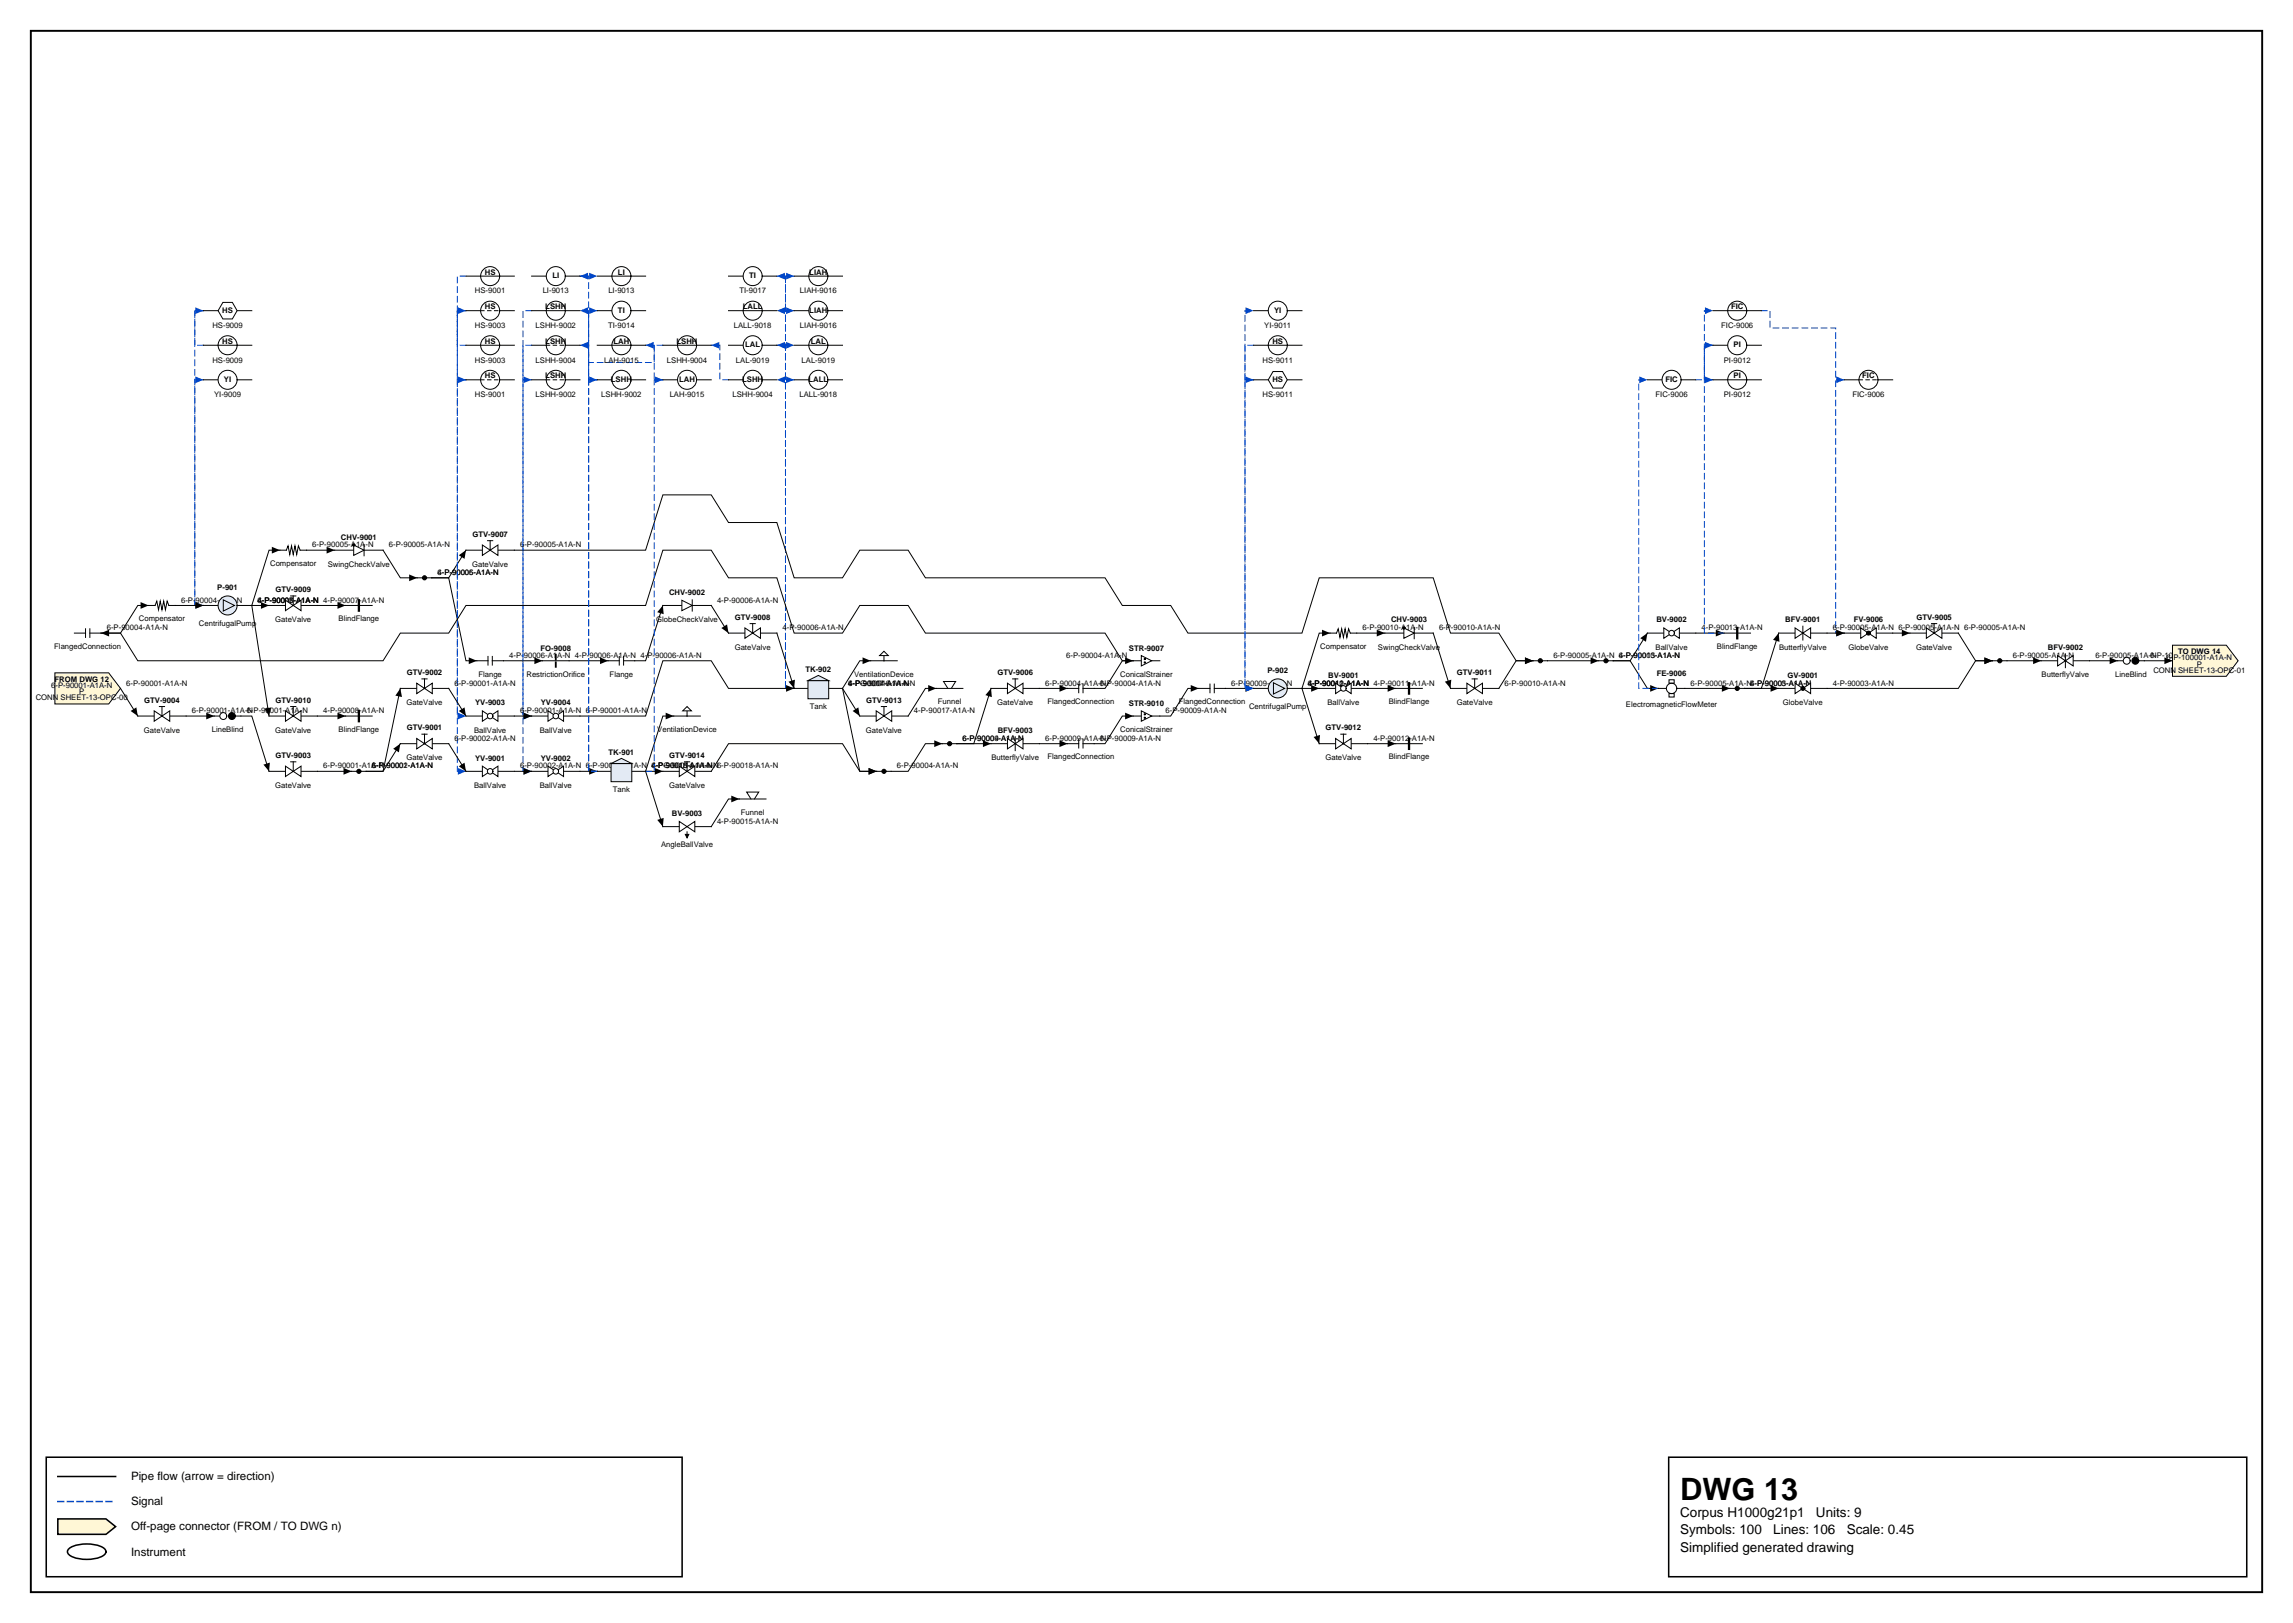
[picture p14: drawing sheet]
<svg xmlns="http://www.w3.org/2000/svg" width="420mm" height="297mm" viewBox="0 0 420 297" stroke-linecap="round" stroke-linejoin="round" font-family="sans-serif">
<defs><g id="words">
<text font-size="5.6" x="307.6" y="274.5">DWG 13</text>
<g font-size="2.5">
<text x="307.6" y="277.6">Corpus H1000g21p1</text>
<text x="307.6" y="280.8">Symbols: 100</text>
<text x="324.6" y="280.8">Lines: 106</text>
<text x="332.5" y="277.6">Units: 9</text>
<text x="338.1" y="280.8">Scale: 0.45</text>
<text x="307.6" y="284">Simplified generated drawing</text>
</g>
<g font-size="2.1">
<text x="24" y="270.9">Pipe flow (arrow = direction)</text>
<text x="24" y="275.5">Signal</text>
<text x="24" y="280.1">Off-page connector (FROM / TO DWG n)</text>
<text x="24" y="284.7">Instrument</text>
</g>
<g font-size="1.4">
<text x="87" y="53.7">HS-9001</text>
<text x="88.8" y="50.3">HS</text>
<text x="99.4" y="53.7">LI-9013</text>
<text x="101.1" y="50.9">LI</text>
<text x="111.4" y="53.7">LI-9013</text>
<text x="113.1" y="50.3">LI</text>
<text x="135.4" y="53.7">TI-9017</text>
<text x="137.2" y="50.9">TI</text>
<text x="146.4" y="53.7">LIAH-9016</text>
<text x="148.2" y="50.3">LIAH</text>
<text x="40.7" y="57.2">HS</text>
<text x="88.8" y="56.6">HS</text>
<text x="99.8" y="56.6">LSHH</text>
<text x="113.1" y="57.2">TI</text>
<text x="136" y="56.6">LALL</text>
<text x="148.2" y="57.2">LIAH</text>
<text x="233.3" y="57.2">YI</text>
<text x="316.9" y="56.6">FIC</text>
<text x="38.9" y="60">HS-9009</text>
<text x="40.7" y="62.9">HS</text>
<text x="87" y="60">HS-9003</text>
<text x="88.8" y="62.9">HS</text>
<text x="98.1" y="60">LSHH-9002</text>
<text x="99.8" y="62.9">LSHH</text>
<text x="111.3" y="60">TI-9014</text>
<text x="112.3" y="62.9">LAH</text>
<text x="123.9" y="62.9">LSHH</text>
<text x="134.4" y="60">LALL-9018</text>
<text x="136.4" y="63.6">LAL</text>
<text x="146.4" y="60">LIAH-9016</text>
<text x="148.4" y="62.9">LAL</text>
<text x="231.5" y="60">YI-9011</text>
<text x="233" y="62.9">HS</text>
<text x="315.1" y="60">FIC-9006</text>
<text x="317.4" y="63.6">PI</text>
<text x="38.9" y="66.4">HS-9009</text>
<text x="41" y="69.9">YI</text>
<text x="87" y="66.4">HS-9003</text>
<text x="88.8" y="69.3">HS</text>
<text x="98.1" y="66.4">LSHH-9004</text>
<text x="99.8" y="69.3">LSHH</text>
<text x="110.6" y="66.4">LAH-9015</text>
<text x="111.8" y="69.9">LSHH</text>
<text x="122.1" y="66.4">LSHH-9004</text>
<text x="124.3" y="69.9">LAH</text>
<text x="134.7" y="66.4">LAL-9019</text>
<text x="135.9" y="69.9">LSHH</text>
<text x="146.8" y="66.4">LAL-9019</text>
<text x="148" y="69.9">LALL</text>
<text x="231.2" y="66.4">HS-9011</text>
<text x="233" y="69.9">HS</text>
<text x="304.9" y="69.9">FIC</text>
<text x="315.6" y="66.4">PI-9012</text>
<text x="317.4" y="69.3">PI</text>
<text x="340.9" y="69.3">FIC</text>
<text x="39.2" y="72.7">YI-9009</text>
<text x="87" y="72.7">HS-9001</text>
<text x="98.1" y="72.7">LSHH-9002</text>
<text x="110.1" y="72.7">LSHH-9002</text>
<text x="122.6" y="72.7">LAH-9015</text>
<text x="134.1" y="72.7">LSHH-9004</text>
<text x="146.4" y="72.7">LALL-9018</text>
<text x="231.2" y="72.7">HS-9011</text>
<text x="303.1" y="72.7">FIC-9006</text>
<text x="315.6" y="72.7">PI-9012</text>
<text x="339.1" y="72.7">FIC-9006</text>
<text x="57.2" y="100.2">6-P-90005-A1A-N</text>
<text x="62.4" y="98.7">CHV-9001</text>
<text x="71.2" y="100.2">6-P-90005-A1A-N</text>
<text x="86.5" y="98.3">GTV-9007</text>
<text x="95.2" y="100.2">6-P-90005-A1A-N</text>
<text x="49.5" y="103.6">Compensator</text>
<text x="60" y="103.7">SwingCheckValve</text>
<text x="80.1" y="105.2">4-P-90006-A1A-N</text>
<text x="80.1" y="105.2">6-P-90005-A1A-N</text>
<text x="86.4" y="103.7">GateValve</text>
<text x="25.4" y="113.7">Compensator</text>
<text x="33.1" y="110.3">6-P-90004-A1A-N</text>
<text x="39.8" y="108.1">P-901</text>
<text x="47.2" y="110.3">6-P-90005-A1A-N 4-P-90007-A1A-N</text>
<text x="47.2" y="110.3">4-P-90007-A1A-N</text>
<text x="47.2" y="110.3">4-P-90008-A1A-N</text>
<text x="50.4" y="113.9">GateValve</text>
<text x="50.4" y="108.4">GTV-9009</text>
<text x="62" y="113.7">BlindFlange</text>
<text x="120.1" y="113.9">GlobeCheckValve</text>
<text x="122.5" y="108.9">CHV-9002</text>
<text x="131.3" y="110.3">4-P-90006-A1A-N</text>
<text x="134.5" y="113.4">GTV-9008</text>
<text x="254.7" y="113.9">CHV-9003</text>
<text x="303.3" y="113.9">BV-9002</text>
<text x="326.9" y="113.9">BFV-9001</text>
<text x="339.4" y="113.9">FV-9006</text>
<text x="350.8" y="113.4">GTV-9005</text>
<text x="9.9" y="118.8">FlangedConnection</text>
<text x="19.6" y="115.3">6-P-90004-A1A-N</text>
<text x="36.4" y="114.6">CentrifugalPump</text>
<text x="99" y="119.1">FO-9008</text>
<text x="134.5" y="118.9">GateValve</text>
<text x="143.3" y="115.3">4-P-90006-A1A-N</text>
<text x="206.7" y="119.1">STR-9007</text>
<text x="241.7" y="118.8">Compensator</text>
<text x="249.4" y="115.3">6-P-90010-A1A-N</text>
<text x="252.3" y="118.9">SwingCheckValve</text>
<text x="263.5" y="115.3">6-P-90010-A1A-N</text>
<text x="303.1" y="118.9">BallValve</text>
<text x="311.5" y="115.3">4-P-90013-A1A-N</text>
<text x="314.3" y="118.8">BlindFlange</text>
<text x="325.7" y="118.9">ButterflyValve</text>
<text x="335.6" y="115.3">6-P-90005-A1A-N 6-P-90005-A1A-N 6-P-90005-A1A-N</text>
<text x="338.4" y="118.9">GlobeValve</text>
<text x="350.8" y="118.9">GateValve</text>
<text x="374.9" y="119">BFV-9002</text>
<text x="398.8" y="119.7">TO DWG 14</text>
<text x="9.4" y="125.9">6-P-90001-A1A-N</text>
<text x="10" y="124.8">FROM DWG 12</text>
<text x="23.1" y="125.5">6-P-90001-A1A-N</text>
<text x="74.5" y="123.6">GTV-9002</text>
<text x="83.2" y="125.5">6-P-90001-A1A-N</text>
<text x="87.6" y="123.8">Flange</text>
<text x="93.2" y="120.4">4-P-90006-A1A-N 4-P-90006-A1A-N 4-P-90006-A1A-N</text>
<text x="96.4" y="123.8">RestrictionOrifice</text>
<text x="111.6" y="123.8">Flange</text>
<text x="147.5" y="122.9">TK-902</text>
<text x="155.3" y="125.5">6-P-90004-A1A-N</text>
<text x="155.3" y="125.5">4-P-90017-A1A-N</text>
<text x="155.3" y="125.5">4-PG-90016-A1A-N</text>
<text x="156.4" y="123.8">VentilationDevice</text>
<text x="182.6" y="123.6">GTV-9006</text>
<text x="191.4" y="125.5">6-P-90004-A1A-N</text>
<text x="195.2" y="120.4">6-P-90004-A1A-N</text>
<text x="201.4" y="125.5">6-P-90004-A1A-N</text>
<text x="205.1" y="123.8">ConicalStrainer</text>
<text x="225.4" y="125.5">6-P-90009-A1A-N</text>
<text x="232.1" y="123.2">P-902</text>
<text x="239.4" y="125.5">6-P-90010-A1A-N 4-P-90011-A1A-N</text>
<text x="239.4" y="125.5">4-P-90012-A1A-N</text>
<text x="239.4" y="125.5">4-P-90011-A1A-N</text>
<text x="243.2" y="124">BV-9001</text>
<text x="266.7" y="123.6">GTV-9011</text>
<text x="275.5" y="125.5">6-P-90010-A1A-N</text>
<text x="284.4" y="120.4">6-P-90005-A1A-N 4-P-90013-A1A-N</text>
<text x="296.4" y="120.4">6-P-90005-A1A-N</text>
<text x="303.3" y="123.7">FE-9006</text>
<text x="309.5" y="125.5">6-P-90005-A1A-N6-P-90005-A1A-N</text>
<text x="320.4" y="125.5">4-P-90003-A1A-N</text>
<text x="327.2" y="124">GV-9001</text>
<text x="335.6" y="125.5">4-P-90003-A1A-N</text>
<text x="368.5" y="120.4">6-P-90005-A1A-N</text>
<text x="373.8" y="124">ButterflyValve</text>
<text x="383.6" y="120.4">6-P-90005-A1A-N</text>
<text x="387.3" y="123.8">LineBlind</text>
<text x="393.6" y="120.4">6-P-100001-A1A-N</text>
<text x="394.2" y="123.1">CONN SHEET-13-OPC-01</text>
<text x="396.7" y="120.9">6-P-100001-A1A-N</text>
<text x="402.2" y="122">P</text>
<text x="6.5" y="128.2">CONN SHEET-13-OPC-00</text>
<text x="14.5" y="127.1">P</text>
<text x="26.4" y="128.6">GTV-9004</text>
<text x="35.1" y="130.5">6-P-90001-A1A-N</text>
<text x="45.2" y="130.5">6-P-90001-A1A-N</text>
<text x="50.4" y="128.6">GTV-9010</text>
<text x="59.2" y="130.5">4-P-90008-A1A-N</text>
<text x="74.4" y="129">GateValve</text>
<text x="87" y="129.1">YV-9003</text>
<text x="95.2" y="130.5">6-P-90001-A1A-N 6-P-90001-A1A-N</text>
<text x="99" y="129.1">YV-9004</text>
<text x="148.3" y="129.8">Tank</text>
<text x="158.6" y="128.6">GTV-9013</text>
<text x="167.3" y="130.5">4-P-90017-A1A-N</text>
<text x="171.7" y="128.9">Funnel</text>
<text x="182.6" y="129">GateValve</text>
<text x="191.8" y="128.9">FlangedConnection</text>
<text x="206.7" y="129.3">STR-9010</text>
<text x="213.4" y="130.5">6-P-90009-A1A-N</text>
<text x="215.8" y="128.9">FlangedConnection</text>
<text x="228.7" y="129.8">CentrifugalPump</text>
<text x="243" y="129">BallValve</text>
<text x="254.2" y="128.9">BlindFlange</text>
<text x="266.7" y="129">GateValve</text>
<text x="297.7" y="129.4">ElectromagneticFlowMeter</text>
<text x="326.4" y="129">GlobeValve</text>
<text x="26.4" y="134.1">GateValve</text>
<text x="38.8" y="133.9">LineBlind</text>
<text x="50.4" y="134.1">GateValve</text>
<text x="62" y="133.9">BlindFlange</text>
<text x="74.5" y="133.7">GTV-9001</text>
<text x="83.2" y="135.6">6-P-90002-A1A-N</text>
<text x="86.8" y="134.1">BallValve</text>
<text x="98.8" y="134.1">BallValve</text>
<text x="120.3" y="133.9">VentilationDevice</text>
<text x="158.5" y="134.1">GateValve</text>
<text x="176.2" y="135.6">6-P-90009-A1A-N</text>
<text x="176.2" y="135.6">6-P-90004-A1A-N</text>
<text x="182.7" y="134.2">BFV-9003</text>
<text x="191.4" y="135.6">6-P-90009-A1A-N</text>
<text x="201.4" y="135.6">6-P-90009-A1A-N</text>
<text x="205.1" y="133.9">ConicalStrainer</text>
<text x="242.7" y="133.7">GTV-9012</text>
<text x="251.4" y="135.6">4-P-90012-A1A-N</text>
<text x="50.4" y="138.7">GTV-9003</text>
<text x="59.2" y="140.6">6-P-90001-A1A-N</text>
<text x="68.1" y="140.6">6 P-90001-A1A-N</text>
<text x="68.1" y="140.6">6-P-90002-A1A-N</text>
<text x="74.4" y="139.2">GateValve</text>
<text x="87" y="139.2">YV-9001</text>
<text x="95.2" y="140.6">6-P-90002-A1A-N 6-P-90002-A1A-N 4-P-90015-A1A-N</text>
<text x="99" y="139.2">YV-9002</text>
<text x="111.4" y="138.1">TK-901</text>
<text x="119.3" y="140.6">6-P-90018-A1A-N</text>
<text x="119.3" y="140.6">4-PG-90014-A1A-N6-P-90018-A1A-N</text>
<text x="122.5" y="138.7">GTV-9014</text>
<text x="164.2" y="140.6">6-P-90004-A1A-N</text>
<text x="181.5" y="139.2">ButterflyValve</text>
<text x="191.8" y="139">FlangedConnection</text>
<text x="242.7" y="139.2">GateValve</text>
<text x="254.2" y="139">BlindFlange</text>
<text x="50.4" y="144.2">GateValve</text>
<text x="86.8" y="144.2">BallValve</text>
<text x="98.8" y="144.2">BallValve</text>
<text x="112.2" y="145">Tank</text>
<text x="122.5" y="144.2">GateValve</text>
<text x="123" y="149.3">BV-9003</text>
<text x="135.6" y="149.1">Funnel</text>
<text x="121" y="155">AngleBallValve</text>
<text x="131.3" y="150.8">4-P-90015-A1A-N</text>
</g>
</g></defs>
<path d="M5.6 5.6h408.6v285.8h-408.6z" fill="none" stroke="#000" stroke-width=".35"/>
<path d="M8.5 266.7h116.4v21.9h-116.4zM10.6 270.2h10.6M305.5 266.7h105.8v21.9h-105.8z" fill="none" stroke="#000" stroke-width=".28"/>
<path d="M10.6 274.8h10.6" fill="none" stroke="#0046c8" stroke-width=".28" stroke-dasharray="1.1 .7"/>
<path d="M10.6 278h8.8l1.8 1.4-1.8 1.4h-8.8z" fill="#fff7d6" stroke="#000" stroke-width=".28"/>
<path d="M12.7 283.4a6.7 6.7 0 0 1 6.3 0 .72 .72 0 0 1 0 1.2 6.7 6.7 0 0 1-6.3 0 .72 .72 0 0 1 0-1.2z" fill="none" stroke="#000" stroke-width=".28"/>
<path d="M109.3 69.5h-1.5v-12.6h-1.6" fill="none" stroke="#0046c8" stroke-width=".18" stroke-dasharray="1.1 .7"/>
<path d="M106.2 56.9l1.5-.7v1.3z" fill="#0046c8"/>
<path d="M27.2 110.8h-2l-3.1 5.1h-3.6M51.3 100.7h-2l-3.2 10.1h3.2M248.4 115.9h5.1M310.5 115.9h5.1" fill="none" stroke="#000" stroke-width=".18"/>
<path d="M25.7 110.2l1.5 .6-1.5 .6zM47.8 110.2l1.5 .6-1.5 .6zM49.8 100.1l1.5 .6-1.5 .6zM252.1 115.3l1.4 .6-1.4 .6zM314.1 115.3l1.5 .6-1.5 .6z" fill="#000"/>
<path d="M37.2 110.8h-1.5v-41.3h1.5" fill="none" stroke="#0046c8" stroke-width=".18" stroke-dasharray="1.1 .7"/>
<path d="M35.8 68.9l1.4 .6-1.4 .6z" fill="#0046c8"/>
<path d="M46.1 110.8l3.2 20.2M56.1 100.7h5.2" fill="none" stroke="#000" stroke-width=".18"/>
<path d="M59.8 100.1l1.5 .6-1.5 .6zM48.4 129.7l1.2-.2-.3 1.5z" fill="#000"/>
<path d="M337.7 69.5h-1.6v46.4h1.6" fill="none" stroke="#0046c8" stroke-width=".18" stroke-dasharray="1.1 .7"/>
<path d="M336.2 115.3l1.5 .6-1.5 .6z" fill="#0046c8"/>
<path d="M325.6 115.9l-3.1 10.1h-3.1h6.2M334.5 115.9h3.2M154.2 126l3.2 15.2h3.1M172.5 136.1h-3.1l-3.1 5.1h-3.1M367.4 120.9h6.3" fill="none" stroke="#000" stroke-width=".18"/>
<path d="M325.6 115.9l.2 1.6-1.2-.4zM336.2 115.3l1.5 .6-1.5 .6zM171 135.5l1.5 .6-1.5 .6zM324.2 125.4l1.4 .6-1.4 .6zM372.2 120.3l1.5 .6-1.5 .6zM159 140.6l1.5 .6-1.5 .6z" fill="#000"/>
<path d="M145.4 126h-1.6v-56.5h1.6" fill="none" stroke="#0046c8" stroke-width=".18" stroke-dasharray="1.1 .7"/>
<path d="M143.9 68.9l1.5 .6-1.5 .6z" fill="#0046c8"/>
<path d="M145.4 126h-1.6v-69.1h1.6" fill="none" stroke="#0046c8" stroke-width=".18" stroke-dasharray="1.1 .7"/>
<path d="M143.9 56.2l1.5 .7-1.5 .6z" fill="#0046c8"/>
<path d="M154.2 126l3.2 5" fill="none" stroke="#000" stroke-width=".18"/>
<path d="M156.1 130.1l1-.6 .3 1.5z" fill="#000"/>
<path d="M145.4 126h-1.6v-56.5h-1.6" fill="none" stroke="#0046c8" stroke-width=".18" stroke-dasharray="1.1 .7"/>
<path d="M142.2 69.5l1.5-.6v1.2z" fill="#0046c8"/>
<path d="M145.4 126h-1.6v-62.8h-1.6" fill="none" stroke="#0046c8" stroke-width=".18" stroke-dasharray="1.1 .7"/>
<path d="M142.2 63.2l1.5-.6v1.2z" fill="#0046c8"/>
<path d="M159.4 120.9h-2l-3.2 5.1" fill="none" stroke="#000" stroke-width=".18"/>
<path d="M157.9 120.3l1.5 .6-1.5 .6z" fill="#000"/>
<path d="M145.4 126h-1.6v-75.5h-1.6" fill="none" stroke="#0046c8" stroke-width=".18" stroke-dasharray="1.1 .7"/>
<path d="M142.2 50.5l1.5-.6v1.3z" fill="#0046c8"/>
<path d="M97.3 69.5h-1.6v71.7h1.6" fill="none" stroke="#0046c8" stroke-width=".18" stroke-dasharray="1.1 .7"/>
<path d="M95.8 140.6l1.5 .6-1.5 .6z" fill="#0046c8"/>
<path d="M224.4 126h5.1" fill="none" stroke="#000" stroke-width=".18"/>
<path d="M228 125.4l1.5 .6-1.5 .6z" fill="#000"/>
<path d="M145.4 69.5h-1.6v-12.6h-1.6" fill="none" stroke="#0046c8" stroke-width=".18" stroke-dasharray="1.1 .7"/>
<path d="M142.2 56.9l1.5-.7v1.3z" fill="#0046c8"/>
<path d="M58.1 110.8h5.2M85.3 100.7l-3.2 5.1h-3.1h3.1l3.2 15.1h2M346.5 115.9h3.2M92.2 120.9h7.1M219.5 126h-2l-3.2 5h-2M283.3 120.9h9.4" fill="none" stroke="#000" stroke-width=".18"/>
<path d="M61.8 110.2l1.5 .6-1.5 .6zM84 101.6l1.3-.9-.3 1.6zM348.2 115.3l1.5 .6-1.5 .6zM85.8 120.3l1.5 .6-1.5 .6zM97.8 120.3l1.5 .6-1.5 .6zM218 125.4l1.5 .6-1.5 .6zM291.2 120.3l1.5 .6-1.5 .6z" fill="#000"/>
<path d="M145.4 56.9h-1.6v-6.4h1.6" fill="none" stroke="#0046c8" stroke-width=".18" stroke-dasharray="1.1 .7"/>
<path d="M143.9 49.9l1.5 .6-1.5 .7z" fill="#0046c8"/>
<path d="M250.4 136.1h5.1" fill="none" stroke="#000" stroke-width=".18"/>
<path d="M254.1 135.5l1.4 .6-1.4 .6z" fill="#000"/>
<path d="M97.3 56.9h-1.6v12.6h1.6" fill="none" stroke="#0046c8" stroke-width=".18" stroke-dasharray="1.1 .7"/>
<path d="M95.8 68.9l1.5 .6-1.5 .6z" fill="#0046c8"/>
<path d="M85.3 69.5h-1.6v71.7h1.6" fill="none" stroke="#0046c8" stroke-width=".18" stroke-dasharray="1.1 .7"/>
<path d="M83.8 140.6l1.5 .6-1.5 .6z" fill="#0046c8"/>
<path d="M22.1 126l3.1 5M207.5 131h-2l-3.2 5.1h-2" fill="none" stroke="#000" stroke-width=".18"/>
<path d="M23.9 130.1l1.1-.6 .2 1.5zM206 130.4l1.5 .6-1.5 .7z" fill="#000"/>
<path d="M85.3 63.2h-1.6v-6.3h1.6" fill="none" stroke="#0046c8" stroke-width=".18" stroke-dasharray="1.1 .7"/>
<path d="M83.8 56.2l1.5 .7-1.5 .6z" fill="#0046c8"/>
<path d="M106.2 141.2h3.1" fill="none" stroke="#000" stroke-width=".18"/>
<path d="M107.9 140.6l1.4 .6-1.4 .6z" fill="#000"/>
<path d="M37.2 63.2h-1.5v-6.3h1.5" fill="none" stroke="#0046c8" stroke-width=".18" stroke-dasharray="1.1 .7"/>
<path d="M35.8 56.2l1.4 .7-1.4 .6z" fill="#0046c8"/>
<path d="M94.2 100.7h24l3.2-10.1h8.8l3.2 5h8.8l3.2 10.2h8.8l3.2-5.1h8.9l3.1 5.1h32.9l3.2 5h8.8l3.2 5.1h20.9l3.1-10.1h20.9l3.2 10.1h8.8l3.2 5h3.1M34.1 131h5.1" fill="none" stroke="#000" stroke-width=".18"/>
<path d="M37.8 130.4l1.4 .6-1.4 .7zM279.2 120.3l1.5 .6-1.5 .6z" fill="#000"/>
<path d="M85.3 56.9h-1.6v74.1h1.6" fill="none" stroke="#0046c8" stroke-width=".18" stroke-dasharray="1.1 .7"/>
<path d="M83.8 130.4l1.5 .6-1.5 .7z" fill="#0046c8"/>
<path d="M229.5 69.5h-1.6v56.5h1.6" fill="none" stroke="#0046c8" stroke-width=".18" stroke-dasharray="1.1 .7"/>
<path d="M228 125.4l1.5 .6-1.5 .6z" fill="#0046c8"/>
<path d="M121.4 63.2h-1.6v3.1h-12v-3.1h-1.6" fill="none" stroke="#0046c8" stroke-width=".18" stroke-dasharray="1.1 .7"/>
<path d="M106.2 63.2l1.5-.6v1.2z" fill="#0046c8"/>
<path d="M82.1 126l3.2 5M171.4 126h-2l-3.1 5M190.3 136.1h5.2" fill="none" stroke="#000" stroke-width=".18"/>
<path d="M84 130.1l1-.6 .3 1.5zM169.9 125.4l1.5 .6-1.5 .6zM194 135.5l1.5 .6-1.5 .6z" fill="#000"/>
<path d="M229.5 63.2h-1.6v6.3h1.6" fill="none" stroke="#0046c8" stroke-width=".18" stroke-dasharray="1.1 .7"/>
<path d="M228 68.9l1.5 .6-1.5 .6z" fill="#0046c8"/>
<path d="M262.4 115.9l3.2 10.1M135.4 146.2h-2l-3.2 5.1" fill="none" stroke="#000" stroke-width=".18"/>
<path d="M264.5 124.8l1.2-.4-.1 1.6zM133.9 145.6l1.5 .6-1.5 .6z" fill="#000"/>
<path d="M37.2 56.9h-1.5v53.9h1.5" fill="none" stroke="#0046c8" stroke-width=".18" stroke-dasharray="1.1 .7"/>
<path d="M35.8 110.2l1.4 .6-1.4 .6z" fill="#0046c8"/>
<path d="M207.5 120.9h-2l-3.2 5.1h-2" fill="none" stroke="#000" stroke-width=".18"/>
<path d="M206 120.3l1.5 .6-1.5 .6z" fill="#000"/>
<path d="M313.6 63.2h-1.6v6.3h1.6" fill="none" stroke="#0046c8" stroke-width=".18" stroke-dasharray="1.1 .7"/>
<path d="M312.1 68.9l1.5 .6-1.5 .6z" fill="#0046c8"/>
<path d="M32.1 110.8h5.1M82.1 136.1l3.2 5.1M190.3 126h5.2M250.4 126h5.1M392.6 120.9h5.1M130.2 141.2l3.2-5.1h20.8l3.2 5.1h3.1" fill="none" stroke="#000" stroke-width=".18"/>
<path d="M35.8 110.2l1.4 .6-1.4 .6zM194 125.4l1.5 .6-1.5 .6zM254.1 125.4l1.4 .6-1.4 .6zM396.3 120.3l1.4 .6-1.4 .6zM84 140.2l1-.6 .3 1.6zM159 140.6l1.5 .6-1.5 .6z" fill="#000"/>
<path d="M85.3 50.5h-1.6v19h1.6" fill="none" stroke="#0046c8" stroke-width=".18" stroke-dasharray="1.1 .7"/>
<path d="M83.8 68.9l1.5 .6-1.5 .6z" fill="#0046c8"/>
<path d="M97.3 63.2h-1.6v67.8h1.6" fill="none" stroke="#0046c8" stroke-width=".18" stroke-dasharray="1.1 .7"/>
<path d="M95.8 130.4l1.5 .6-1.5 .7z" fill="#0046c8"/>
<path d="M315.6 115.9h-3.6v-52.7h1.6" fill="none" stroke="#0046c8" stroke-width=".18" stroke-dasharray="1.1 .7"/>
<path d="M312.1 62.6l1.5 .6-1.5 .6z" fill="#0046c8"/>
<path d="M142.2 115.9l3.2 10.1M44.1 131h2l3.2 10.2M364.8 120.9h-3.1l-3.2 5.1h-24" fill="none" stroke="#000" stroke-width=".18"/>
<path d="M144.4 124.8l1.1-.4-.1 1.6zM363.3 120.3l1.5 .6-1.5 .6zM48.2 139.9l1.2-.3-.1 1.6z" fill="#000"/>
<path d="M133.4 69.5h-1.6v-6.3h-1.6" fill="none" stroke="#0046c8" stroke-width=".18" stroke-dasharray="1.1 .7"/>
<path d="M130.2 63.2l1.5-.6v1.2z" fill="#0046c8"/>
<path d="M142.2 63.2h3.2" fill="none" stroke="#0046c8" stroke-width=".18" stroke-dasharray="1.1 .7"/>
<path d="M143.9 62.6l1.5 .6-1.5 .6z" fill="#0046c8"/>
<path d="M130.2 110.8l3.2 5.1" fill="none" stroke="#000" stroke-width=".18"/>
<path d="M132.1 114.9l1-.6 .3 1.6z" fill="#000"/>
<path d="M322.5 56.9h1.6v3.1h12v9.5h1.6" fill="none" stroke="#0046c8" stroke-width=".18" stroke-dasharray="1.1 .7"/>
<path d="M336.2 68.9l1.5 .6-1.5 .6z" fill="#0046c8"/>
<path d="M18.5 115.9h3.6l3.1 5h44.9l3.2-5h8.8l3.2-5.1h32.9l3.2-10.1h8.8l3.2 5.1h8.8l3.2 10.1h8.8l3.2-5.1h8.9l3.1 5.1h32.9l3.2 5h2M358.5 115.9l3.2 5h3.1M94.2 131h3.1M145.4 126h-12l-3.2-5.1h-8.8l-3.2 10.1h-12M181.4 126l-3.1 10.1h-3.1h6.2M280.7 120.9h-3.1l-3.2 5.1M382.6 120.9h5.1" fill="none" stroke="#000" stroke-width=".18"/>
<path d="M18.5 115.9l1.5-.6v1.2zM95.8 130.4l1.5 .6-1.5 .7zM143.9 125.4l1.5 .6-1.5 .6zM180 135.5l1.4 .6-1.4 .6zM181.4 126l.2 1.6-1.2-.4zM279.2 120.3l1.5 .6-1.5 .6zM363.3 120.3l1.5 .6-1.5 .6zM386.2 120.3l1.5 .6-1.5 .6z" fill="#000"/>
<path d="M106.2 50.5h3.1" fill="none" stroke="#0046c8" stroke-width=".18" stroke-dasharray="1.1 .7"/>
<path d="M107.9 49.9l1.4 .6-1.4 .7z" fill="#0046c8"/>
<path d="M243.5 115.9h-2l-3.1 10.1 3.1 10.1M58.1 131h5.2M104.2 120.9h7.1" fill="none" stroke="#000" stroke-width=".18"/>
<path d="M242 115.3l1.5 .6-1.5 .6zM61.8 130.4l1.5 .6-1.5 .7zM109.9 120.3l1.4 .6-1.4 .6zM240.5 134.9l1.2-.4-.2 1.6z" fill="#000"/>
<path d="M229.5 126h-1.6v-69.1h1.6" fill="none" stroke="#0046c8" stroke-width=".18" stroke-dasharray="1.1 .7"/>
<path d="M228 56.2l1.5 .7-1.5 .6z" fill="#0046c8"/>
<path d="M121.4 110.8l-3.2 10.1h-2M238.4 126h3.1" fill="none" stroke="#000" stroke-width=".18"/>
<path d="M121.4 110.8l.1 1.6-1.2-.4zM240 125.4l1.5 .6-1.5 .6z" fill="#000"/>
<path d="M109.3 141.2h-1.5v-71.7h1.5" fill="none" stroke="#0046c8" stroke-width=".18" stroke-dasharray="1.1 .7"/>
<path d="M107.9 68.9l1.4 .6-1.4 .6z" fill="#0046c8"/>
<path d="M118.2 141.2l3.2 10.1" fill="none" stroke="#000" stroke-width=".18"/>
<path d="M120.3 150.1l1.2-.4-.1 1.6z" fill="#000"/>
<path d="M109.3 141.2h-1.5v-84.3h1.5" fill="none" stroke="#0046c8" stroke-width=".18" stroke-dasharray="1.1 .7"/>
<path d="M107.9 56.2l1.4 .7-1.4 .6z" fill="#0046c8"/>
<path d="M123.4 131h-2l-3.2 10.2h3.2" fill="none" stroke="#000" stroke-width=".18"/>
<path d="M121.9 130.4l1.5 .6-1.5 .7zM119.9 140.6l1.5 .6-1.5 .6z" fill="#000"/>
<path d="M109.3 141.2h-1.5v-90.7h-1.6" fill="none" stroke="#0046c8" stroke-width=".18" stroke-dasharray="1.1 .7"/>
<path d="M106.2 50.5l1.5-.6v1.3z" fill="#0046c8"/>
<path d="M118.2 141.2h1.6v-71.7h1.6" fill="none" stroke="#0046c8" stroke-width=".18" stroke-dasharray="1.1 .7"/>
<path d="M119.9 68.9l1.5 .6-1.5 .6z" fill="#0046c8"/>
<path d="M301.6 115.9l-3.2 5h-3.1h3.1l3.2 5.1h2M73.3 126l-3.2 15.2h-3.1h3.1l3.2-5.1" fill="none" stroke="#000" stroke-width=".18"/>
<path d="M300.3 116.8l1.3-.9-.3 1.6zM73.3 126l.3 1.6-1.2-.3zM72 137l1.3-.9-.3 1.6zM302.1 125.4l1.5 .6-1.5 .6z" fill="#000"/>
<path d="M310.5 69.5h1.5v-12.6h1.6" fill="none" stroke="#0046c8" stroke-width=".18" stroke-dasharray="1.1 .7"/>
<path d="M312.1 56.2l1.5 .7-1.5 .6z" fill="#0046c8"/>
<path d="M308.5 126h8.2M58.1 141.2h6.3M94.2 141.2h3.1" fill="none" stroke="#000" stroke-width=".18"/>
<path d="M315.2 125.4l1.5 .6-1.5 .6zM62.9 140.6l1.5 .6-1.5 .6zM95.8 140.6l1.5 .6-1.5 .6z" fill="#000"/>
<path d="M303.6 126h-3.6v-56.5h1.6" fill="none" stroke="#0046c8" stroke-width=".18" stroke-dasharray="1.1 .7"/>
<path d="M300.1 68.9l1.5 .6-1.5 .6z" fill="#0046c8"/>
<path d="M70.1 100.7l3.2 5.1h3.1" fill="none" stroke="#000" stroke-width=".18"/>
<path d="M74.9 105.1l1.5 .7-1.5 .6z" fill="#000"/>
<path d="M121.4 69.5h-1.6v-6.3h-1.6" fill="none" stroke="#0046c8" stroke-width=".18" stroke-dasharray="1.1 .7"/>
<path d="M118.2 63.2l1.5-.6v1.2z" fill="#0046c8"/>
<path d="M109.3 69.5h2.7M115.5 69.5h2.7" fill="none" stroke="#000" stroke-width=".18"/>
<circle cx="113.8" cy="69.5" r="1.74" fill="#fff" stroke="#000" stroke-width=".18"/>
<path d="M13.6 115.9h2.1M15.7 115.1v1.6M16.5 115.9h2M16.5 115.1v1.6M301.6 115.9h3M307.5 115.9h3" fill="none" stroke="#000" stroke-width=".18"/>
<g fill="#fff" stroke="#000" stroke-width=".18">
<path d="M304.6 114.9l2.9 1.9v-1.9l-2.9 1.9z"/>
<circle cx="306" cy="115.9" r=".51"/>
</g>
<path d="M37.2 110.8h2.7M43.4 110.8h2.7M63.3 110.8h4.8M243.5 115.9h1.2l.3-.8 .3 1.6 .3-1.6 .4 1.6 .3-1.6 .3 1.6 .3-1.6 .3 .8h1.2" fill="none" stroke="#000" stroke-width=".18"/>
<path d="M65.7 109.9v1.9" fill="none" stroke="#000" stroke-width=".42"/>
<circle cx="41.7" cy="110.8" r="1.74" fill="#e2ecf7" stroke="#000" stroke-width=".18"/>
<path d="M337.7 69.5h2.6M343.8 69.5h2.7M40.9 109.8l2 1-2 1zM51.3 100.7h1.1l.3-.8 .4 1.6 .3-1.6 .3 1.6 .3-1.6 .3 1.6 .3-1.6 .4 .8h1.1" fill="none" stroke="#000" stroke-width=".18"/>
<circle cx="342.1" cy="69.5" r="1.74" fill="#fff" stroke="#000" stroke-width=".18"/>
<path d="M340.3 69.5h.7M341.6 69.5h.6M342.9 69.5h.6M325.6 115.9h3M331.5 115.9h3" fill="none" stroke="#000" stroke-width=".18"/>
<path d="M328.6 114.9l2.9 1.9v-1.9l-2.9 1.9z" fill="#fff" stroke="#000" stroke-width=".18"/>
<path d="M330.1 114.6v2.5M145.4 126h2.5M151.7 126h2.5M316.7 126h2.7M364.8 120.9h2.6M160.5 141.2h2.7" fill="none" stroke="#000" stroke-width=".18"/>
<g fill="#000" stroke="#000" stroke-width=".18">
<circle cx="318.1" cy="126" r=".38"/>
<circle cx="366.1" cy="120.9" r=".38"/>
<circle cx="161.8" cy="141.2" r=".38"/>
</g>
<g fill="#e2ecf7" stroke="#000" stroke-width=".18">
<path d="M147.9 124.6h3.8v3.3h-3.8z"/>
<path d="M147.9 124.6l1.9-1 1.9 1z"/>
</g>
<path d="M97.3 69.5h2.7M103.5 69.5h2.7" fill="none" stroke="#000" stroke-width=".18"/>
<circle cx="101.8" cy="69.5" r="1.74" fill="#fff" stroke="#000" stroke-width=".18"/>
<path d="M100 69.5h.6M101.3 69.5h.6M102.5 69.5h.7M219.5 126h2M221.5 125.2v1.6M222.3 126h2.1M222.3 125.2v1.6" fill="none" stroke="#000" stroke-width=".18"/>
<path d="M397.7 118.1h9.9l2.2 2.8-2.2 2.9h-9.9z" fill="#fff7d6" stroke="#000" stroke-width=".18"/>
<path d="M145.4 69.5h2.7M151.6 69.5h2.6" fill="none" stroke="#000" stroke-width=".18"/>
<circle cx="149.8" cy="69.5" r="1.74" fill="#fff" stroke="#000" stroke-width=".18"/>
<path d="M49.3 110.8h3M55.1 110.8h3" fill="none" stroke="#000" stroke-width=".18"/>
<path d="M52.3 109.9l2.8 1.9v-1.9l-2.8 1.9z" fill="#fff" stroke="#000" stroke-width=".18"/>
<path d="M53.2 109.1h1M53.7 109.1v1.7M337.7 115.9h3M343.5 115.9h3" fill="none" stroke="#000" stroke-width=".18"/>
<path d="M340.7 114.9l2.8 1.9v-1.9l-2.8 1.9z" fill="#fff" stroke="#000" stroke-width=".18"/>
<circle cx="342.1" cy="115.9" r=".36" fill="#000" stroke="#000" stroke-width=".18"/>
<path d="M145.4 63.2h2.7M151.6 63.2h2.6" fill="none" stroke="#000" stroke-width=".18"/>
<circle cx="149.8" cy="63.2" r="1.74" fill="#fff" stroke="#000" stroke-width=".18"/>
<path d="M148.1 63.2h3.5M87.3 120.9h2M89.3 120.1v1.6M90.1 120.9h2.1M90.1 120.1v1.6M171.4 126h2.1M174.2 126h2.1" fill="none" stroke="#000" stroke-width=".18"/>
<path d="M172.7 124.7h2.3l-.8 1.3h-.7z" fill="#fff" stroke="#000" stroke-width=".18"/>
<path d="M76.4 105.8h2.6M207.5 131h1.5M210.9 131h1.4M280.7 120.9h2.6" fill="none" stroke="#000" stroke-width=".18"/>
<g fill="#000" stroke="#000" stroke-width=".18">
<circle cx="77.7" cy="105.8" r=".38"/>
<circle cx="282" cy="120.9" r=".38"/>
</g>
<path d="M209 130.1l1.9 .9-1.9 1z" fill="#fff" stroke="#000" stroke-width=".18"/>
<g fill="#000" stroke="#000" stroke-width=".18">
<circle cx="209.6" cy="131.4" r=".11"/>
<circle cx="209.6" cy="130.7" r=".11"/>
</g>
<path d="M145.4 56.9h2.7M151.6 56.9h2.6M63.3 131h4.8" fill="none" stroke="#000" stroke-width=".18"/>
<path d="M65.7 130.1v1.9" fill="none" stroke="#000" stroke-width=".42"/>
<circle cx="149.8" cy="56.9" r="1.74" fill="#fff" stroke="#000" stroke-width=".18"/>
<path d="M241.5 136.1h3M247.4 136.1h3" fill="none" stroke="#000" stroke-width=".18"/>
<path d="M244.5 135.2l2.9 1.9v-1.9l-2.9 1.9z" fill="#fff" stroke="#000" stroke-width=".18"/>
<path d="M97.3 56.9h2.7M103.5 56.9h2.7M245.5 134.4h.9M246 134.4v1.7" fill="none" stroke="#000" stroke-width=".18"/>
<circle cx="101.8" cy="56.9" r="1.74" fill="#fff" stroke="#000" stroke-width=".18"/>
<path d="M100 56.9h3.5M85.3 69.5h2.7M91.5 69.5h2.7" fill="none" stroke="#000" stroke-width=".18"/>
<circle cx="89.7" cy="69.5" r="1.74" fill="#fff" stroke="#000" stroke-width=".18"/>
<path d="M88 69.5h.6M89.3 69.5h.6M90.5 69.5h.7" fill="none" stroke="#000" stroke-width=".18"/>
<path d="M10 123.1h9.9l2.2 2.9-2.2 2.8h-9.9z" fill="#fff7d6" stroke="#000" stroke-width=".18"/>
<path d="M109.3 63.2h2.7M115.5 63.2h2.7" fill="none" stroke="#000" stroke-width=".18"/>
<circle cx="113.8" cy="63.2" r="1.74" fill="#fff" stroke="#000" stroke-width=".18"/>
<path d="M37.2 69.5h2.7M43.4 69.5h2.7M112 63.2h3.5" fill="none" stroke="#000" stroke-width=".18"/>
<circle cx="41.7" cy="69.5" r="1.74" fill="#fff" stroke="#000" stroke-width=".18"/>
<path d="M85.3 63.2h2.7M91.5 63.2h2.7M195.5 136.1h2M197.5 135.3v1.6M198.3 136.1h2M198.3 135.3v1.6" fill="none" stroke="#000" stroke-width=".18"/>
<circle cx="89.7" cy="63.2" r="1.74" fill="#fff" stroke="#000" stroke-width=".18"/>
<path d="M88 63.2h3.5M97.3 141.2h3M103.2 141.2h3" fill="none" stroke="#000" stroke-width=".18"/>
<g fill="#fff" stroke="#000" stroke-width=".18">
<path d="M100.3 140.2l2.9 1.9v-1.9l-2.9 1.9z"/>
<circle cx="101.8" cy="141.2" r=".51"/>
</g>
<path d="M37.2 63.2h2.7M43.4 63.2h2.7" fill="none" stroke="#000" stroke-width=".18"/>
<circle cx="41.7" cy="63.2" r="1.74" fill="#fff" stroke="#000" stroke-width=".18"/>
<path d="M39.9 63.2h3.5M85.3 100.7h3M91.2 100.7h3" fill="none" stroke="#000" stroke-width=".18"/>
<path d="M88.3 99.7l2.9 1.9v-1.9l-2.9 1.9z" fill="#fff" stroke="#000" stroke-width=".18"/>
<path d="M89.3 99h.9M89.7 99v1.7M25.2 131h3M31.1 131h3" fill="none" stroke="#000" stroke-width=".18"/>
<path d="M28.2 130.1l2.9 1.9v-1.9l-2.9 1.9z" fill="#fff" stroke="#000" stroke-width=".18"/>
<path d="M85.3 56.9h2.7M91.5 56.9h2.7M29.2 129.3h.9M29.7 129.3v1.7" fill="none" stroke="#000" stroke-width=".18"/>
<circle cx="89.7" cy="56.9" r="1.74" fill="#fff" stroke="#000" stroke-width=".18"/>
<path d="M88 56.9h.6M89.3 56.9h.6M90.5 56.9h.7M229.5 69.5h2.7M235.7 69.5h2.7" fill="none" stroke="#000" stroke-width=".18"/>
<path d="M233.1 68h1.7l.9 1.5-.9 1.5h-1.7l-.9-1.5z" fill="#fff" stroke="#000" stroke-width=".18"/>
<path d="M121.4 63.2h2.6M127.5 63.2h2.7" fill="none" stroke="#000" stroke-width=".18"/>
<circle cx="125.8" cy="63.2" r="1.74" fill="#fff" stroke="#000" stroke-width=".18"/>
<path d="M124 63.2h3.5M73.3 126h3M79.1 126h3" fill="none" stroke="#000" stroke-width=".18"/>
<path d="M76.3 125l2.8 1.9v-1.9l-2.8 1.9z" fill="#fff" stroke="#000" stroke-width=".18"/>
<path d="M77.2 124.3h1M77.7 124.3v1.7M157.4 131h3M163.3 131h3" fill="none" stroke="#000" stroke-width=".18"/>
<path d="M160.4 130.1l2.9 1.9v-1.9l-2.9 1.9z" fill="#fff" stroke="#000" stroke-width=".18"/>
<path d="M161.4 129.3h.9M161.8 129.3v1.7M181.4 136.1h3M187.3 136.1h3" fill="none" stroke="#000" stroke-width=".18"/>
<path d="M184.4 135.2l2.9 1.9v-1.9l-2.9 1.9z" fill="#fff" stroke="#000" stroke-width=".18"/>
<path d="M229.5 63.2h2.7M235.7 63.2h2.7M185.9 134.8v2.6" fill="none" stroke="#000" stroke-width=".18"/>
<circle cx="233.9" cy="63.2" r="1.74" fill="#fff" stroke="#000" stroke-width=".18"/>
<path d="M232.2 63.2h3.5M253.5 115.9h3.5M258.9 115.9h3.5" fill="none" stroke="#000" stroke-width=".18"/>
<path d="M257 114.9l1.9 1-1.9 .9z" fill="#fff" stroke="#000" stroke-width=".18"/>
<path d="M229.5 56.9h2.7M235.7 56.9h2.7M258.9 114.8v2.1" fill="none" stroke="#000" stroke-width=".18"/>
<circle cx="257" cy="114.9" r=".22" fill="#000" stroke="#000" stroke-width=".18"/>
<circle cx="233.9" cy="56.9" r="1.74" fill="#fff" stroke="#000" stroke-width=".18"/>
<path d="M255.5 136.1h4.9M121.4 151.3h3M127.2 151.3h3" fill="none" stroke="#000" stroke-width=".18"/>
<path d="M258 135.2v1.9" fill="none" stroke="#000" stroke-width=".42"/>
<path d="M124.4 150.3l2.8 1.9v-1.9l-2.8 1.9z" fill="#fff" stroke="#000" stroke-width=".18"/>
<path d="M109.3 56.9h2.7M115.5 56.9h2.7M125.8 152.2v.7" fill="none" stroke="#000" stroke-width=".18"/>
<path d="M125.5 152.7h.6l-.3 .6z" fill="#000" stroke="#000" stroke-width=".18"/>
<circle cx="113.8" cy="56.9" r="1.74" fill="#fff" stroke="#000" stroke-width=".18"/>
<path d="M37.2 56.9h2.7M43.4 56.9h2.7" fill="none" stroke="#000" stroke-width=".18"/>
<path d="M40.8 55.3h1.7l.9 1.6-.9 1.5h-1.7l-.9-1.5z" fill="#fff" stroke="#000" stroke-width=".18"/>
<path d="M313.6 69.5h2.7M319.8 69.5h2.7" fill="none" stroke="#000" stroke-width=".18"/>
<circle cx="318.1" cy="69.5" r="1.74" fill="#fff" stroke="#000" stroke-width=".18"/>
<path d="M109.3 50.5h2.7M115.5 50.5h2.7M316.3 69.5h3.5" fill="none" stroke="#000" stroke-width=".18"/>
<circle cx="113.8" cy="50.5" r="1.74" fill="#fff" stroke="#000" stroke-width=".18"/>
<path d="M112 50.5h3.5M313.6 63.2h2.7M319.8 63.2h2.7M195.5 126h2M197.5 125.2v1.6M198.3 126h2M198.3 125.2v1.6M255.5 126h4.9" fill="none" stroke="#000" stroke-width=".18"/>
<path d="M258 125v1.9" fill="none" stroke="#000" stroke-width=".42"/>
<circle cx="318.1" cy="63.2" r="1.74" fill="#fff" stroke="#000" stroke-width=".18"/>
<path d="M121.4 141.2h3M127.2 141.2h3" fill="none" stroke="#000" stroke-width=".18"/>
<path d="M124.4 140.2l2.8 1.9v-1.9l-2.8 1.9z" fill="#fff" stroke="#000" stroke-width=".18"/>
<path d="M125.3 139.4h1M125.8 139.4v1.8M181.4 126h3M187.3 126h3" fill="none" stroke="#000" stroke-width=".18"/>
<path d="M184.4 125l2.9 1.9v-1.9l-2.9 1.9z" fill="#fff" stroke="#000" stroke-width=".18"/>
<path d="M185.4 124.3h.9M185.9 124.3v1.7M241.5 126h3M247.4 126h3" fill="none" stroke="#000" stroke-width=".18"/>
<g fill="#fff" stroke="#000" stroke-width=".18">
<path d="M244.5 125l2.9 1.9v-1.9l-2.9 1.9z"/>
<circle cx="246" cy="126" r=".51"/>
</g>
<path d="M27.2 110.8h1.2l.3-.8 .3 1.6 .3-1.6 .4 1.6 .3-1.6 .3 1.6 .3-1.6 .3 .8h1.2M387.7 120.9h1M391.6 120.9h1" fill="none" stroke="#000" stroke-width=".18"/>
<circle cx="389.4" cy="120.9" r=".63" fill="#fff" stroke="#000" stroke-width=".18"/>
<circle cx="390.9" cy="120.9" r=".63" fill="#000" stroke="#000" stroke-width=".18"/>
<path d="M73.3 136.1h3M79.1 136.1h3" fill="none" stroke="#000" stroke-width=".18"/>
<path d="M76.3 135.2l2.8 1.9v-1.9l-2.8 1.9z" fill="#fff" stroke="#000" stroke-width=".18"/>
<path d="M85.3 50.5h2.7M91.5 50.5h2.7M77.2 134.4h1M77.7 134.4v1.7" fill="none" stroke="#000" stroke-width=".18"/>
<circle cx="89.7" cy="50.5" r="1.74" fill="#fff" stroke="#000" stroke-width=".18"/>
<path d="M88 50.5h3.5M97.3 63.2h2.7M103.5 63.2h2.7" fill="none" stroke="#000" stroke-width=".18"/>
<circle cx="101.8" cy="63.2" r="1.74" fill="#fff" stroke="#000" stroke-width=".18"/>
<path d="M145.4 50.5h2.7M151.6 50.5h2.6M100 63.2h.6M101.3 63.2h.6M102.5 63.2h.7" fill="none" stroke="#000" stroke-width=".18"/>
<circle cx="149.8" cy="50.5" r="1.74" fill="#fff" stroke="#000" stroke-width=".18"/>
<path d="M148.1 50.5h3.5M135.4 146.2h2.1M138.1 146.2h2.1" fill="none" stroke="#000" stroke-width=".18"/>
<path d="M136.7 145h2.2l-.8 1.2h-.6z" fill="#fff" stroke="#000" stroke-width=".18"/>
<path d="M315.6 115.9h4.9M325.6 126h3M331.5 126h3" fill="none" stroke="#000" stroke-width=".18"/>
<path d="M318.1 114.9v1.9" fill="none" stroke="#000" stroke-width=".42"/>
<path d="M328.6 125l2.9 1.9v-1.9l-2.9 1.9z" fill="#fff" stroke="#000" stroke-width=".18"/>
<circle cx="330.1" cy="126" r=".36" fill="#000" stroke="#000" stroke-width=".18"/>
<path d="M39.2 131h1M43.1 131h1" fill="none" stroke="#000" stroke-width=".18"/>
<circle cx="40.9" cy="131" r=".63" fill="#fff" stroke="#000" stroke-width=".18"/>
<circle cx="42.5" cy="131" r=".63" fill="#000" stroke="#000" stroke-width=".18"/>
<path d="M133.4 115.9h3M139.2 115.9h3" fill="none" stroke="#000" stroke-width=".18"/>
<path d="M136.4 114.9l2.8 1.9v-1.9l-2.8 1.9z" fill="#fff" stroke="#000" stroke-width=".18"/>
<path d="M133.4 69.5h2.7M139.5 69.5h2.7M137.3 114.1h1M137.8 114.1v1.8" fill="none" stroke="#000" stroke-width=".18"/>
<circle cx="137.8" cy="69.5" r="1.74" fill="#fff" stroke="#000" stroke-width=".18"/>
<path d="M133.4 63.2h2.7M139.5 63.2h2.7" fill="none" stroke="#000" stroke-width=".18"/>
<circle cx="137.8" cy="63.2" r="1.74" fill="#fff" stroke="#000" stroke-width=".18"/>
<path d="M123.4 131h4.8M125.8 130.1v.9" fill="none" stroke="#000" stroke-width=".18"/>
<path d="M125.8 129.3l.8 .8h-1.6z" fill="#fff" stroke="#000" stroke-width=".18"/>
<path d="M121.4 110.8h3.4M126.7 110.8h3.5" fill="none" stroke="#000" stroke-width=".18"/>
<path d="M124.8 109.9l1.9 .9-1.9 1z" fill="#fff" stroke="#000" stroke-width=".18"/>
<path d="M313.6 56.9h2.7M319.8 56.9h2.7M126.7 109.8v2" fill="none" stroke="#000" stroke-width=".18"/>
<circle cx="318.1" cy="56.9" r="1.74" fill="#fff" stroke="#000" stroke-width=".18"/>
<path d="M316.3 56.9h3.5M349.7 115.9h3M355.5 115.9h3" fill="none" stroke="#000" stroke-width=".18"/>
<path d="M352.7 114.9l2.8 1.9v-1.9l-2.8 1.9z" fill="#fff" stroke="#000" stroke-width=".18"/>
<path d="M353.6 114.1h1M354.1 114.1v1.8M265.6 126h3M271.4 126h3" fill="none" stroke="#000" stroke-width=".18"/>
<path d="M268.6 125l2.8 1.9v-1.9l-2.8 1.9z" fill="#fff" stroke="#000" stroke-width=".18"/>
<path d="M269.5 124.3h1M270 124.3v1.7M373.7 120.9h3M379.6 120.9h3" fill="none" stroke="#000" stroke-width=".18"/>
<path d="M376.7 120l2.9 1.9v-1.9l-2.9 1.9z" fill="#fff" stroke="#000" stroke-width=".18"/>
<path d="M378.1 119.7v2.5M207.5 120.9h1.5M210.9 120.9h1.4" fill="none" stroke="#000" stroke-width=".18"/>
<path d="M209 120l1.9 .9-1.9 1z" fill="#fff" stroke="#000" stroke-width=".18"/>
<g fill="#000" stroke="#000" stroke-width=".18">
<circle cx="209.6" cy="121.2" r=".11"/>
<circle cx="209.6" cy="120.6" r=".11"/>
</g>
<path d="M85.3 131h3M91.2 131h3" fill="none" stroke="#000" stroke-width=".18"/>
<g fill="#fff" stroke="#000" stroke-width=".18">
<path d="M88.3 130.1l2.9 1.9v-1.9l-2.9 1.9z"/>
<circle cx="89.7" cy="131" r=".51"/>
</g>
<path d="M97.3 131h3M103.2 131h3M172.5 136.1h2.7" fill="none" stroke="#000" stroke-width=".18"/>
<circle cx="173.9" cy="136.1" r=".38" fill="#000" stroke="#000" stroke-width=".18"/>
<g fill="#fff" stroke="#000" stroke-width=".18">
<path d="M100.3 130.1l2.9 1.9v-1.9l-2.9 1.9z"/>
<circle cx="101.8" cy="131" r=".51"/>
</g>
<path d="M161.8 120v.9M159.4 120.9h4.9" fill="none" stroke="#000" stroke-width=".18"/>
<path d="M161.8 119.2l.8 .8h-1.6z" fill="#fff" stroke="#000" stroke-width=".18"/>
<path d="M97.3 50.5h2.7M103.5 50.5h2.7" fill="none" stroke="#000" stroke-width=".18"/>
<circle cx="101.8" cy="50.5" r="1.74" fill="#fff" stroke="#000" stroke-width=".18"/>
<path d="M49.3 131h3M55.1 131h3" fill="none" stroke="#000" stroke-width=".18"/>
<path d="M52.3 130.1l2.8 1.9v-1.9l-2.8 1.9z" fill="#fff" stroke="#000" stroke-width=".18"/>
<path d="M53.2 129.3h1M53.7 129.3v1.7M99.3 120.9h4.9M229.5 126h2.7M235.7 126h2.7" fill="none" stroke="#000" stroke-width=".18"/>
<path d="M101.8 119.8v.8M101.8 121.2v.8" fill="none" stroke="#000" stroke-width=".34"/>
<circle cx="233.9" cy="126" r="1.74" fill="#e2ecf7" stroke="#000" stroke-width=".18"/>
<path d="M133.4 56.9h2.7M139.5 56.9h2.7M111.3 120.9h2.1M113.4 120.1v1.6M114.2 120.9h2M114.2 120.1v1.6M233.1 125l2.1 1-2.1 1z" fill="none" stroke="#000" stroke-width=".18"/>
<circle cx="137.8" cy="56.9" r="1.74" fill="#fff" stroke="#000" stroke-width=".18"/>
<path d="M136.1 56.9h3.4M109.3 141.2h2.6M115.7 141.2h2.5" fill="none" stroke="#000" stroke-width=".18"/>
<g fill="#e2ecf7" stroke="#000" stroke-width=".18">
<path d="M111.9 139.7h3.8v3.4h-3.8z"/>
<path d="M111.9 139.7l1.9-.9 1.9 .9z"/>
</g>
<path d="M301.6 69.5h2.7M307.8 69.5h2.7M292.7 120.9h2.6M64.4 141.2h2.6" fill="none" stroke="#000" stroke-width=".18"/>
<g fill="#000" stroke="#000" stroke-width=".18">
<circle cx="294" cy="120.9" r=".38"/>
<circle cx="65.7" cy="141.2" r=".38"/>
</g>
<circle cx="306" cy="69.5" r="1.74" fill="#fff" stroke="#000" stroke-width=".18"/>
<path d="M133.4 50.5h2.7M139.5 50.5h2.7" fill="none" stroke="#000" stroke-width=".18"/>
<circle cx="137.8" cy="50.5" r="1.74" fill="#fff" stroke="#000" stroke-width=".18"/>
<path d="M49.3 141.2h3M55.1 141.2h3" fill="none" stroke="#000" stroke-width=".18"/>
<path d="M52.3 140.2l2.8 1.9v-1.9l-2.8 1.9z" fill="#fff" stroke="#000" stroke-width=".18"/>
<path d="M53.2 139.4h1M53.7 139.4v1.8M85.3 141.2h3M91.2 141.2h3" fill="none" stroke="#000" stroke-width=".18"/>
<g fill="#fff" stroke="#000" stroke-width=".18">
<path d="M88.3 140.2l2.9 1.9v-1.9l-2.9 1.9z"/>
<circle cx="89.7" cy="141.2" r=".51"/>
</g>
<path d="M303.6 126h1.5M307 126h1.5" fill="none" stroke="#000" stroke-width=".18"/>
<circle cx="306" cy="126" r=".95" fill="#fff" stroke="#000" stroke-width=".18"/>
<path d="M61.3 100.7h3.5M66.7 100.7h3.4M305.6 124.4h.9v.6h-.9zM305.6 126.9h.9v.7h-.9z" fill="none" stroke="#000" stroke-width=".18"/>
<path d="M64.8 99.7l1.9 1-1.9 .9z" fill="#fff" stroke="#000" stroke-width=".18"/>
<path d="M121.4 69.5h2.6M127.5 69.5h2.7M66.7 99.7v2" fill="none" stroke="#000" stroke-width=".18"/>
<circle cx="64.8" cy="99.7" r=".22" fill="#000" stroke="#000" stroke-width=".18"/>
<circle cx="125.8" cy="69.5" r="1.74" fill="#fff" stroke="#000" stroke-width=".18"/>
<use href="#words"/>
</svg>
